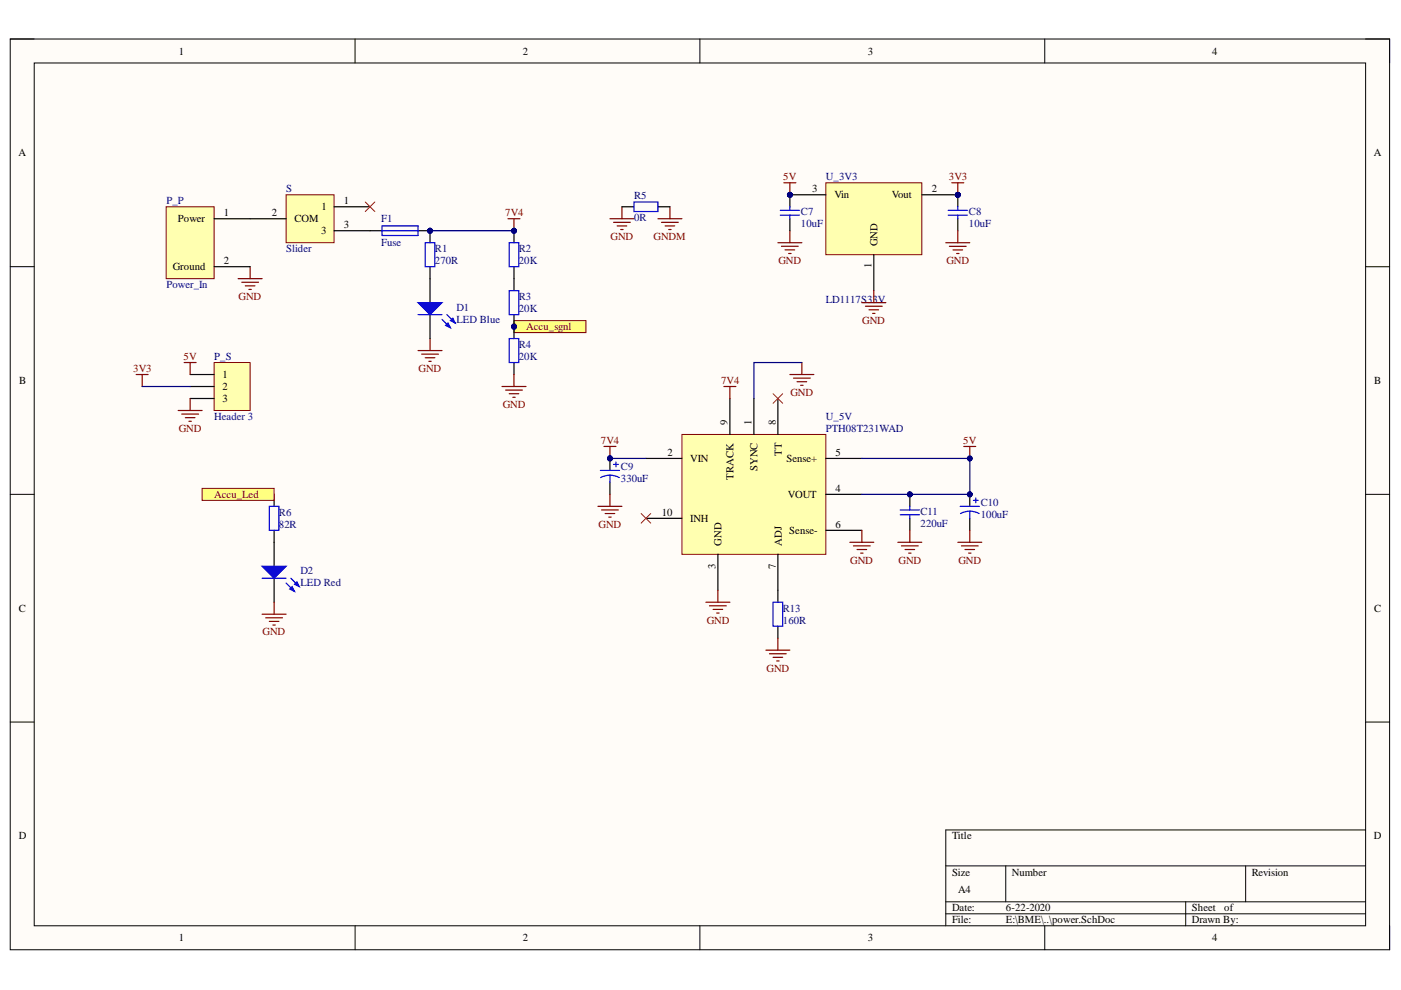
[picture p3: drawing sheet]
<svg xmlns="http://www.w3.org/2000/svg" width="297mm" height="210mm" viewBox="0 0 297 210" stroke-linecap="round" stroke-linejoin="round" font-family="sans-serif">
<defs><g id="words">
<g font-size="2.3">
<text x="37.9" y="11.6">1</text>
<text x="110.8" y="11.6">2</text>
<text x="184" y="11.6">3</text>
<text x="257" y="11.6">4</text>
<text x="3.9" y="33.1">A</text>
<text x="291.3" y="33.1">A</text>
<text x="172.2" y="40.7">3</text>
<text x="197.5" y="40.7">2</text>
<text x="37.7" y="47.1">Power</text>
<text x="47.5" y="45.8">1</text>
<text x="57.6" y="45.8">2</text>
<text x="62.4" y="47.1">COM</text>
<text x="68.2" y="44.5">1</text>
<text x="72.9" y="43.3">1</text>
<text x="176.9" y="42">Vin</text>
<text x="189.1" y="42">Vout</text>
<text x="68.1" y="49.7">3</text>
<text x="72.9" y="48.3">3</text>
<text x="186" y="52.2" transform="rotate(-90 186 52.2)">GND</text>
<text x="36.6" y="57.3">Ground</text>
<text x="47.5" y="56">2</text>
<text x="184.8" y="56.9" transform="rotate(-90 184.8 56.9)">1</text>
<text x="4.1" y="81.4">B</text>
<text x="47.2" y="80.1">1</text>
<text x="47.2" y="82.7">2</text>
<text x="291.4" y="81.4">B</text>
<text x="47.2" y="85.2">3</text>
<text x="154.2" y="90.1" transform="rotate(-90 154.2 90.1)">9</text>
<text x="159.3" y="90.1" transform="rotate(-90 159.3 90.1)">1</text>
<text x="164.5" y="90.1" transform="rotate(-90 164.5 90.1)">8</text>
<text x="141.5" y="96.7">2</text>
<text x="146.4" y="98">VIN</text>
<text x="155.5" y="101.7" transform="rotate(-90 155.5 101.7)">TRACK</text>
<text x="160.6" y="99.9" transform="rotate(-90 160.6 99.9)">SYNC</text>
<text x="165.7" y="96.6" transform="rotate(-90 165.7 96.6)">TT</text>
<text x="166.7" y="98">Sense+</text>
<text x="177.2" y="96.7">5</text>
<text x="167" y="105.6">VOUT</text>
<text x="177.2" y="104.3">4</text>
<text x="140.4" y="109.4">10</text>
<text x="146.4" y="110.6">INH</text>
<text x="167.3" y="113.2">Sense-</text>
<text x="177.2" y="111.9">6</text>
<text x="153" y="115.7" transform="rotate(-90 153 115.7)">GND</text>
<text x="165.7" y="115.7" transform="rotate(-90 165.7 115.7)">ADJ</text>
<text x="151.7" y="120.5" transform="rotate(-90 151.7 120.5)">3</text>
<text x="164.5" y="120.6" transform="rotate(-90 164.5 120.6)">7</text>
<text x="4" y="129.7">C</text>
<text x="291.4" y="129.7">C</text>
<text x="4" y="177.9">D</text>
<text x="201.9" y="177.9">Title</text>
<text x="291.3" y="177.9">D</text>
<text x="201.9" y="185.6">Size</text>
<text x="214.5" y="185.6">Number</text>
<text x="265.4" y="185.6">Revision</text>
<text x="203.1" y="189.4">A4</text>
<text x="201.9" y="193.2">Date:</text>
<text x="201.9" y="195.8">File:</text>
<text x="213.3" y="193.2">6-22-2020</text>
<text x="213.3" y="195.8">E:\BME\..\power.SchDoc</text>
<text x="252.7" y="193.2">Sheet</text>
<text x="252.7" y="195.8">Drawn By:</text>
<text x="259.6" y="193.2">of</text>
<text x="37.9" y="199.6">1</text>
<text x="110.8" y="199.6">2</text>
<text x="184" y="199.6">3</text>
<text x="257" y="199.6">4</text>
</g>
<g font-size="2.3" fill="#000080">
<text x="60.7" y="40.7">S</text>
<text x="175.1" y="38.2">U_3V3</text>
<text x="35.3" y="43.3">P_P</text>
<text x="80.8" y="47.1">F1</text>
<text x="134.4" y="46.8">0R</text>
<text x="134.4" y="42.3">R5</text>
<text x="169.8" y="45.6">C7</text>
<text x="205.4" y="45.6">C8</text>
<text x="60.7" y="53.5">Slider</text>
<text x="80.8" y="52.2">Fuse</text>
<text x="92.2" y="53.5">R1</text>
<text x="110" y="53.5">R2</text>
<text x="169.8" y="48.1">10uF</text>
<text x="205.4" y="48.1">10uF</text>
<text x="92.2" y="56">270R</text>
<text x="110" y="56">20K</text>
<text x="35.3" y="61.1">Power_In</text>
<text x="96.8" y="65.9">D1</text>
<text x="110" y="63.6">R3</text>
<text x="175.1" y="64.2">LD1117S33V</text>
<text x="96.8" y="68.5">LED Blue</text>
<text x="110" y="66.2">20K</text>
<text x="45.4" y="76.3">P_S</text>
<text x="110" y="76.3">20K</text>
<text x="110" y="73.8">R4</text>
<text x="45.4" y="89">Header 3</text>
<text x="175.1" y="89">U_5V</text>
<text x="175.1" y="91.5">PTH08T231WAD</text>
<text x="131.6" y="99.7">C9</text>
<text x="131.6" y="102.3">330uF</text>
<text x="208" y="107.4">C10</text>
<text x="59.1" y="111.9">82R</text>
<text x="59.1" y="109.4">R6</text>
<text x="195.2" y="111.7">220uF</text>
<text x="195.2" y="109.1">C11</text>
<text x="208" y="109.9">100uF</text>
<text x="63.7" y="121.8">D2</text>
<text x="63.7" y="124.3">LED Red</text>
<text x="166" y="129.7">R13</text>
<text x="166" y="132.2">160R</text>
</g>
<g font-size="2.3" fill="#800000">
<text x="166.1" y="38.2">5V</text>
<text x="201.2" y="38.2">3V3</text>
<text x="107.1" y="45.8">7V4</text>
<text x="129.4" y="51">GND</text>
<text x="138.6" y="51">GNDM</text>
<text x="165.1" y="56">GND</text>
<text x="200.7" y="56">GND</text>
<text x="50.6" y="63.6">GND</text>
<text x="111.6" y="70">Accu_sgnl</text>
<text x="182.8" y="68.7">GND</text>
<text x="38.9" y="76.3">5V</text>
<text x="28.3" y="78.9">3V3</text>
<text x="88.7" y="78.9">GND</text>
<text x="152.9" y="81.4">7V4</text>
<text x="167.6" y="83.9">GND</text>
<text x="106.6" y="86.5">GND</text>
<text x="37.9" y="91.5">GND</text>
<text x="127.4" y="94.2">7V4</text>
<text x="204.2" y="94.2">5V</text>
<text x="45.4" y="105.6">Accu_Led</text>
<text x="126.9" y="111.9">GND</text>
<text x="180.3" y="119.5">GND</text>
<text x="190.5" y="119.5">GND</text>
<text x="203.2" y="119.5">GND</text>
<text x="55.7" y="134.7">GND</text>
<text x="149.8" y="132.2">GND</text>
<text x="162.5" y="142.4">GND</text>
</g>
</g></defs>
<path d="M2.2 8.3h292.4v193.1h-292.4z" fill-rule="evenodd" fill="#fffcf8"/>
<path d="M2.2 8.3h292.4v193.1h-292.4z" fill="none" stroke="#000" stroke-width=".21"/>
<path d="M7.3 13.4h282.2v182.9h-282.2z" fill-rule="evenodd" fill="#fffcf8"/>
<g fill="none" stroke="#000" stroke-width=".21">
<path d="M2.2 8.3h5.1M7.3 13.4h282.2v182.9h-282.2zM75.3 8.3v5M148.4 8.3v5M221.5 8.3v5.1M289.5 8.3h5.1v5.1M2.2 56.5h5.1M289.5 56.5h5.1M2.2 104.8h5.1M289.5 104.8h5.1M2.2 153.1h5.1M289.5 153.1h5.1"/>
<path d="M289.5 176h-89v20.3M75.3 196.3v5.1M148.4 196.3v5.1M200.5 183.6h89M200.5 191.2h89M200.5 193.8h89M213.2 183.6v7.6M221.5 196.3v5.1M251.4 191.2v5.1M264.1 183.6v7.6M294.6 196.3v5.1"/>
</g>
<path d="M50.5 59.1h5.1M51.3 59.8h3.5M53 56.5v2.6M107.7 46.4h2.5M109 46.4v2.5M52 60.6h2M52.8 61.4h.5" fill="none" stroke="#800000" stroke-width=".26"/>
<circle cx="109" cy="48.9" r=".51" fill="#000080"/>
<circle cx="109" cy="48.9" r=".51" fill="none" stroke="#000080" stroke-width=".21"/>
<path d="M58.1 115v5.1M58.1 122.6v5.1" fill="none" stroke="#000" stroke-width=".26"/>
<path d="M55.6 120.1h5.1l-2.6 2.5z" fill="#00f"/>
<path d="M55.6 120.1h5.1l-2.6 2.5zM60.7 123.6l1.7 1.8M61.7 122.6l1.8 1.8" fill="none" stroke="#00f" stroke-width=".26"/>
<path d="M61.4 124.9l.5-.5 .5 1z" fill="#00f"/>
<path d="M61.4 124.9l.5-.5 .5 1z" fill="none" stroke="#00f" stroke-width=".26"/>
<path d="M62.9 123.4l.6 1-1.1-.5z" fill="#00f"/>
<path d="M134.4 42.8h5.1v2.1h-5.1zM57.1 107.4h2v5h-2zM55.6 122.6h5.1M62.9 123.4l.6 1-1.1-.5z" fill="none" stroke="#00f" stroke-width=".26"/>
<g fill="none" stroke="#800000" stroke-width=".26">
<path d="M129.3 46.4h5.1M130.1 47.1h3.5M130.8 47.9h2.1M131.6 48.7h.5M131.9 43.8v2.6M139.5 46.4h5.1M140.3 47.1h3.5M141 47.9h2.1M141.8 48.7h.5M142 43.8v2.6M88.6 74.3h5.1M89.4 75.1h3.6"/>
<path d="M90.2 75.9h2M90.9 76.6h.5M91.2 71.8v2.5"/>
</g>
<path d="M91.2 59.1v5.1M131.9 43.8h2.5M139.5 43.8h2.5M91.2 66.7v5.1M58.1 104.8v2.6M58.1 112.4v2.6" fill="none" stroke="#000" stroke-width=".26"/>
<path d="M88.6 64.2h5.1l-2.5 2.5z" fill="#00f"/>
<path d="M88.6 64.2h5.1l-2.5 2.5zM93.7 67.7l1.8 1.8M94.7 66.7l1.8 1.8" fill="none" stroke="#00f" stroke-width=".26"/>
<path d="M94.5 69l.5-.5 .5 1z" fill="#00f"/>
<path d="M94.5 69l.5-.5 .5 1z" fill="none" stroke="#00f" stroke-width=".26"/>
<path d="M95.5 68l.5-.5 .5 1z" fill="#00f"/>
<path d="M88.6 66.7h5.1M95.5 68l.5-.5 .5 1z" fill="none" stroke="#00f" stroke-width=".26"/>
<path d="M109 68h15.2v2.5h-15.2z" fill-rule="evenodd" fill="#ffff80"/>
<path d="M109 68h15.2v2.5h-15.2z" fill="none" stroke="#800000" stroke-width=".21"/>
<circle cx="109" cy="69.2" r=".51" fill="#000080"/>
<circle cx="109" cy="69.2" r=".51" fill="none" stroke="#000080" stroke-width=".21"/>
<circle cx="109" cy="69.2" r=".51" fill="#000080"/>
<circle cx="109" cy="69.2" r=".51" fill="none" stroke="#000080" stroke-width=".21"/>
<path d="M109 69.2v2.6" fill="none" stroke="#000" stroke-width=".26"/>
<circle cx="109" cy="69.2" r=".51" fill="#000080"/>
<circle cx="109" cy="69.2" r=".51" fill="none" stroke="#000080" stroke-width=".21"/>
<path d="M109 76.9v2.5" fill="none" stroke="#000" stroke-width=".26"/>
<path d="M108 71.8h2v5.1h-2z" fill="none" stroke="#00f" stroke-width=".26"/>
<path d="M109 79.4v2.6M106.4 82h5.1M107.2 82.7h3.6M108 83.5h2M108.7 84.2h.5" fill="none" stroke="#800000" stroke-width=".26"/>
<circle cx="109" cy="48.9" r=".51" fill="#000080"/>
<circle cx="109" cy="48.9" r=".51" fill="none" stroke="#000080" stroke-width=".21"/>
<path d="M109 48.9v2.6" fill="none" stroke="#000" stroke-width=".26"/>
<circle cx="109" cy="48.9" r=".51" fill="#000080"/>
<circle cx="109" cy="48.9" r=".51" fill="none" stroke="#000080" stroke-width=".21"/>
<path d="M109 56.5v2.6" fill="none" stroke="#000" stroke-width=".26"/>
<path d="M108 51.5h2v5h-2z" fill="none" stroke="#00f" stroke-width=".26"/>
<circle cx="109" cy="69.2" r=".51" fill="#000080"/>
<circle cx="109" cy="69.2" r=".51" fill="none" stroke="#000080" stroke-width=".21"/>
<path d="M109 59.1v2.5M109 66.7v2.5" fill="none" stroke="#000" stroke-width=".26"/>
<circle cx="109" cy="69.2" r=".51" fill="#000080"/>
<circle cx="109" cy="69.2" r=".51" fill="none" stroke="#000080" stroke-width=".21"/>
<path d="M108 61.6h2v5.1h-2z" fill="none" stroke="#00f" stroke-width=".26"/>
<circle cx="91.2" cy="48.9" r=".51" fill="#000080"/>
<circle cx="91.2" cy="48.9" r=".51" fill="none" stroke="#000080" stroke-width=".21"/>
<path d="M91.2 48.9v2.6" fill="none" stroke="#000" stroke-width=".26"/>
<circle cx="91.2" cy="48.9" r=".51" fill="#000080"/>
<circle cx="91.2" cy="48.9" r=".51" fill="none" stroke="#000080" stroke-width=".21"/>
<path d="M91.2 56.5v2.6" fill="none" stroke="#000" stroke-width=".26"/>
<path d="M90.2 51.5h2v5h-2z" fill="none" stroke="#00f" stroke-width=".26"/>
<path d="M42.9 103.5h15.2v2.6h-15.2z" fill-rule="evenodd" fill="#ffff80"/>
<path d="M42.9 103.5h15.2v2.6h-15.2z" fill="none" stroke="#800000" stroke-width=".21"/>
<path d="M55.6 130.2h5.1M56.3 131h3.6M57.1 131.7h2M57.9 132.5h.5M58.1 127.7v2.5" fill="none" stroke="#800000" stroke-width=".26"/>
<path d="M35.2 43.8h10.2v15.3h-10.2z" fill-rule="evenodd" fill="#ffffb0"/>
<path d="M35.2 43.8h10.2v15.3h-10.2z" fill="none" stroke="#800000" stroke-width=".21"/>
<path d="M45.4 46.4h7.6M45.4 56.5h7.6" fill="none" stroke="#000" stroke-width=".26"/>
<path d="M60.7 41.3h10.1v10.2h-10.1z" fill-rule="evenodd" fill="#ffffb0"/>
<path d="M60.7 41.3h10.1v10.2h-10.1z" fill="none" stroke="#800000" stroke-width=".21"/>
<path d="M53 46.4h7.7M70.8 43.8h7.7M70.8 48.9h7.7" fill="none" stroke="#000" stroke-width=".26"/>
<path d="M77.4 42.8l2.1 2.1M79.5 42.8l-2.1 2.1" fill="none" stroke="#f00" stroke-width=".21"/>
<circle cx="167.5" cy="41.3" r=".51" fill="#000080"/>
<circle cx="167.5" cy="41.3" r=".51" fill="none" stroke="#000080" stroke-width=".21"/>
<circle cx="203.1" cy="41.3" r=".51" fill="#000080"/>
<circle cx="203.1" cy="41.3" r=".51" fill="none" stroke="#000080" stroke-width=".21"/>
<path d="M175.1 38.8h20.3v15.2h-20.3z" fill-rule="evenodd" fill="#ffffb0"/>
<path d="M175.1 38.8h20.3v15.2h-20.3z" fill="none" stroke="#800000" stroke-width=".21"/>
<path d="M167.5 41.3h7.6" fill="none" stroke="#000" stroke-width=".26"/>
<circle cx="167.5" cy="41.3" r=".51" fill="#000080"/>
<circle cx="167.5" cy="41.3" r=".51" fill="none" stroke="#000080" stroke-width=".21"/>
<path d="M195.4 41.3h7.7" fill="none" stroke="#000" stroke-width=".26"/>
<circle cx="203.1" cy="41.3" r=".51" fill="#000080"/>
<circle cx="203.1" cy="41.3" r=".51" fill="none" stroke="#000080" stroke-width=".21"/>
<path d="M185.3 54v7.6" fill="none" stroke="#000" stroke-width=".26"/>
<path d="M166.2 38.8h2.5M167.5 38.8v2.5" fill="none" stroke="#800000" stroke-width=".26"/>
<circle cx="167.5" cy="41.3" r=".51" fill="#000080"/>
<circle cx="167.5" cy="41.3" r=".51" fill="none" stroke="#000080" stroke-width=".21"/>
<path d="M201.8 38.8h2.5M203.1 38.8v2.5" fill="none" stroke="#800000" stroke-width=".26"/>
<circle cx="203.1" cy="41.3" r=".51" fill="#000080"/>
<circle cx="203.1" cy="41.3" r=".51" fill="none" stroke="#000080" stroke-width=".21"/>
<path d="M182.7 64.2h5.1M183.5 64.9h3.6M184.3 65.7h2M185 66.4h.5M185.3 61.6v2.6" fill="none" stroke="#800000" stroke-width=".26"/>
<circle cx="203.1" cy="41.3" r=".51" fill="#000080"/>
<circle cx="203.1" cy="41.3" r=".51" fill="none" stroke="#000080" stroke-width=".21"/>
<path d="M203.1 41.3v2.5M203.1 46.4v2.5" fill="none" stroke="#000" stroke-width=".26"/>
<circle cx="203.1" cy="41.3" r=".51" fill="#000080"/>
<circle cx="203.1" cy="41.3" r=".51" fill="none" stroke="#000080" stroke-width=".21"/>
<path d="M201 44.6h4.1M201 45.6h4.1M203.1 43.8v.8M203.1 45.6v.8" fill="none" stroke="#00f" stroke-width=".26"/>
<path d="M164.9 51.5h5.1M165.7 52.2h3.5M166.4 53h2.1M167.2 53.7h.5M167.5 48.9v2.6M200.5 51.5h5.1M201.3 52.2h3.6M202 53h2.1M202.8 53.7h.5M203.1 48.9v2.6" fill="none" stroke="#800000" stroke-width=".26"/>
<path d="M144.6 92.1h30.5v25.4h-30.5z" fill-rule="evenodd" fill="#ffffb0"/>
<path d="M144.6 92.1h30.5v25.4h-30.5z" fill="none" stroke="#800000" stroke-width=".21"/>
<path d="M136.9 97.2h7.7M154.8 84.5v7.6M159.8 84.5v7.6M164.9 84.5v7.6M175.1 97.2h7.6M136.9 109.9h7.7M152.2 117.5v7.6M164.9 117.5v7.6M175.1 104.8h7.6M175.1 112.4h7.6" fill="none" stroke="#000" stroke-width=".26"/>
<path d="M128 94.7h2.6M129.3 94.7v2.5" fill="none" stroke="#800000" stroke-width=".26"/>
<circle cx="129.3" cy="97.2" r=".51" fill="#000080"/>
<circle cx="129.3" cy="97.2" r=".51" fill="none" stroke="#000080" stroke-width=".21"/>
<path d="M204.3 94.7h2.6M205.6 94.7v2.5" fill="none" stroke="#800000" stroke-width=".26"/>
<circle cx="205.6" cy="97.2" r=".51" fill="#000080"/>
<circle cx="205.6" cy="97.2" r=".51" fill="none" stroke="#000080" stroke-width=".21"/>
<g fill="none" stroke="#800000" stroke-width=".26">
<path d="M167.5 79.4h5M170 76.9v2.5M153.5 82h2.5M154.8 82v2.5M168.2 80.2h3.6M169 80.9h2M169.8 81.7h.5M180.2 115h5.1M180.9 115.7h3.6M181.7 116.5h2M182.5 117.3h.5M182.7 112.4v2.6"/>
<path d="M149.7 127.7h5.1M150.4 128.4h3.6M151.2 129.2h2M152 130h.5M152.2 125.1v2.6M162.4 137.9h5.1M163.1 138.6h3.6M163.9 139.4h2M164.9 135.3v2.6M164.7 140.1h.5"/>
</g>
<path d="M163.9 83.5l2 2M165.9 83.5l-2 2M135.9 108.9l2.1 2M138 108.9l-2.1 2" fill="none" stroke="#f00" stroke-width=".21"/>
<path d="M164.9 125.1v2.6M164.9 132.8v2.5" fill="none" stroke="#000" stroke-width=".26"/>
<path d="M163.9 127.7h2v5.1h-2z" fill="none" stroke="#00f" stroke-width=".26"/>
<circle cx="205.6" cy="104.8" r=".51" fill="#000080"/>
<circle cx="205.6" cy="104.8" r=".51" fill="none" stroke="#000080" stroke-width=".21"/>
<path d="M205.6 104.8v2.6" fill="none" stroke="#000" stroke-width=".26"/>
<circle cx="205.6" cy="104.8" r=".51" fill="#000080"/>
<circle cx="205.6" cy="104.8" r=".51" fill="none" stroke="#000080" stroke-width=".21"/>
<path d="M205.6 109.9v2.5" fill="none" stroke="#000" stroke-width=".26"/>
<path d="M203.6 107.4h4M205.6 108.4l.8 .1 1.2 .4M205.6 108.4l-.8 .1-1.2 .4M205.6 108.4v1.5M206.4 106.1h1M206.9 105.6v1" fill="none" stroke="#00f" stroke-width=".26"/>
<circle cx="129.3" cy="97.2" r=".51" fill="#000080"/>
<circle cx="129.3" cy="97.2" r=".51" fill="none" stroke="#000080" stroke-width=".21"/>
<path d="M129.3 97.2v2.5" fill="none" stroke="#000" stroke-width=".26"/>
<circle cx="129.3" cy="97.2" r=".51" fill="#000080"/>
<circle cx="129.3" cy="97.2" r=".51" fill="none" stroke="#000080" stroke-width=".21"/>
<path d="M129.3 102.3v2.5" fill="none" stroke="#000" stroke-width=".26"/>
<path d="M127.3 99.7h4.1M130.1 98.5h1M130.6 98v1M129.3 100.8h.8l1.2 .5M129.3 100.8h-.8l-1.2 .5M129.3 100.8v1.5" fill="none" stroke="#00f" stroke-width=".26"/>
<circle cx="192.9" cy="104.8" r=".51" fill="#000080"/>
<circle cx="192.9" cy="104.8" r=".51" fill="none" stroke="#000080" stroke-width=".21"/>
<path d="M192.9 104.8v2.6M192.9 109.9v2.5" fill="none" stroke="#000" stroke-width=".26"/>
<circle cx="192.9" cy="104.8" r=".51" fill="#000080"/>
<circle cx="192.9" cy="104.8" r=".51" fill="none" stroke="#000080" stroke-width=".21"/>
<path d="M190.9 108.1h4M190.9 109.1h4M192.9 107.4v.7M192.9 109.1v.8" fill="none" stroke="#00f" stroke-width=".26"/>
<g fill="none" stroke="#800000" stroke-width=".26">
<path d="M126.8 107.4h5.1M127.5 108.1h3.6M128.3 108.9h2M129.1 109.6h.5M129.3 104.8v2.6M190.4 115h5M191.1 115.7h3.6M191.9 116.5h2M192.6 117.3h.6M192.9 112.4v2.6M203.1 115h5.1M203.8 115.7h3.6"/>
<path d="M204.6 116.5h2M205.4 117.3h.5M205.6 112.4v2.6"/>
</g>
<path d="M45.4 76.9h7.6v10.1h-7.6z" fill-rule="evenodd" fill="#ffffb0"/>
<path d="M45.4 76.9h7.6v10.1h-7.6z" fill="none" stroke="#800000" stroke-width=".21"/>
<path d="M40.3 79.4h5.1M40.3 82h5.1M40.3 84.5h5.1" fill="none" stroke="#000" stroke-width=".26"/>
<path d="M28.9 79.4h2.5M30.1 79.4v2.6M39 76.9h2.6M40.3 76.9v2.5M37.8 87h5.1M38.5 87.8h3.6M39.3 88.6h2M40.1 89.3h.5M40.3 84.5v2.5" fill="none" stroke="#800000" stroke-width=".26"/>
<circle cx="167.5" cy="41.3" r=".51" fill="#000080"/>
<circle cx="167.5" cy="41.3" r=".51" fill="none" stroke="#000080" stroke-width=".21"/>
<path d="M167.5 41.3v2.5M167.5 46.4v2.5" fill="none" stroke="#000" stroke-width=".26"/>
<circle cx="167.5" cy="41.3" r=".51" fill="#000080"/>
<circle cx="167.5" cy="41.3" r=".51" fill="none" stroke="#000080" stroke-width=".21"/>
<path d="M165.4 44.6h4.1M165.4 45.6h4.1M167.5 43.8v.8M167.5 45.6v.8" fill="none" stroke="#00f" stroke-width=".26"/>
<path d="M182.7 97.2h22.9v7.6h-22.9" fill="none" stroke="#000080" stroke-width=".26"/>
<circle cx="192.9" cy="104.8" r=".51" fill="#000080"/>
<circle cx="192.9" cy="104.8" r=".51" fill="none" stroke="#000080" stroke-width=".21"/>
<circle cx="205.6" cy="104.8" r=".51" fill="#000080"/>
<circle cx="205.6" cy="104.8" r=".51" fill="none" stroke="#000080" stroke-width=".21"/>
<circle cx="205.6" cy="97.2" r=".51" fill="#000080"/>
<circle cx="205.6" cy="97.2" r=".51" fill="none" stroke="#000080" stroke-width=".21"/>
<path d="M91.2 48.9h17.8M30.1 82h10.2" fill="none" stroke="#000080" stroke-width=".26"/>
<circle cx="91.2" cy="48.9" r=".51" fill="#000080"/>
<circle cx="91.2" cy="48.9" r=".51" fill="none" stroke="#000080" stroke-width=".21"/>
<circle cx="109" cy="48.9" r=".51" fill="#000080"/>
<circle cx="109" cy="48.9" r=".51" fill="none" stroke="#000080" stroke-width=".21"/>
<path d="M129.3 97.2h7.6" fill="none" stroke="#000080" stroke-width=".26"/>
<circle cx="129.3" cy="97.2" r=".51" fill="#000080"/>
<circle cx="129.3" cy="97.2" r=".51" fill="none" stroke="#000080" stroke-width=".21"/>
<path d="M170 76.9h-10.2v7.6" fill="none" stroke="#000080" stroke-width=".26"/>
<circle cx="91.2" cy="48.9" r=".51" fill="#000080"/>
<circle cx="91.2" cy="48.9" r=".51" fill="none" stroke="#000080" stroke-width=".21"/>
<path d="M78.5 48.9h2.5M88.6 48.9h2.6" fill="none" stroke="#000" stroke-width=".26"/>
<circle cx="91.2" cy="48.9" r=".51" fill="#000080"/>
<circle cx="91.2" cy="48.9" r=".51" fill="none" stroke="#000080" stroke-width=".21"/>
<path d="M81 47.9h7.6v2h-7.6zM81 48.9h7.6" fill="none" stroke="#00f" stroke-width=".26"/>
<use href="#words"/>
</svg>
